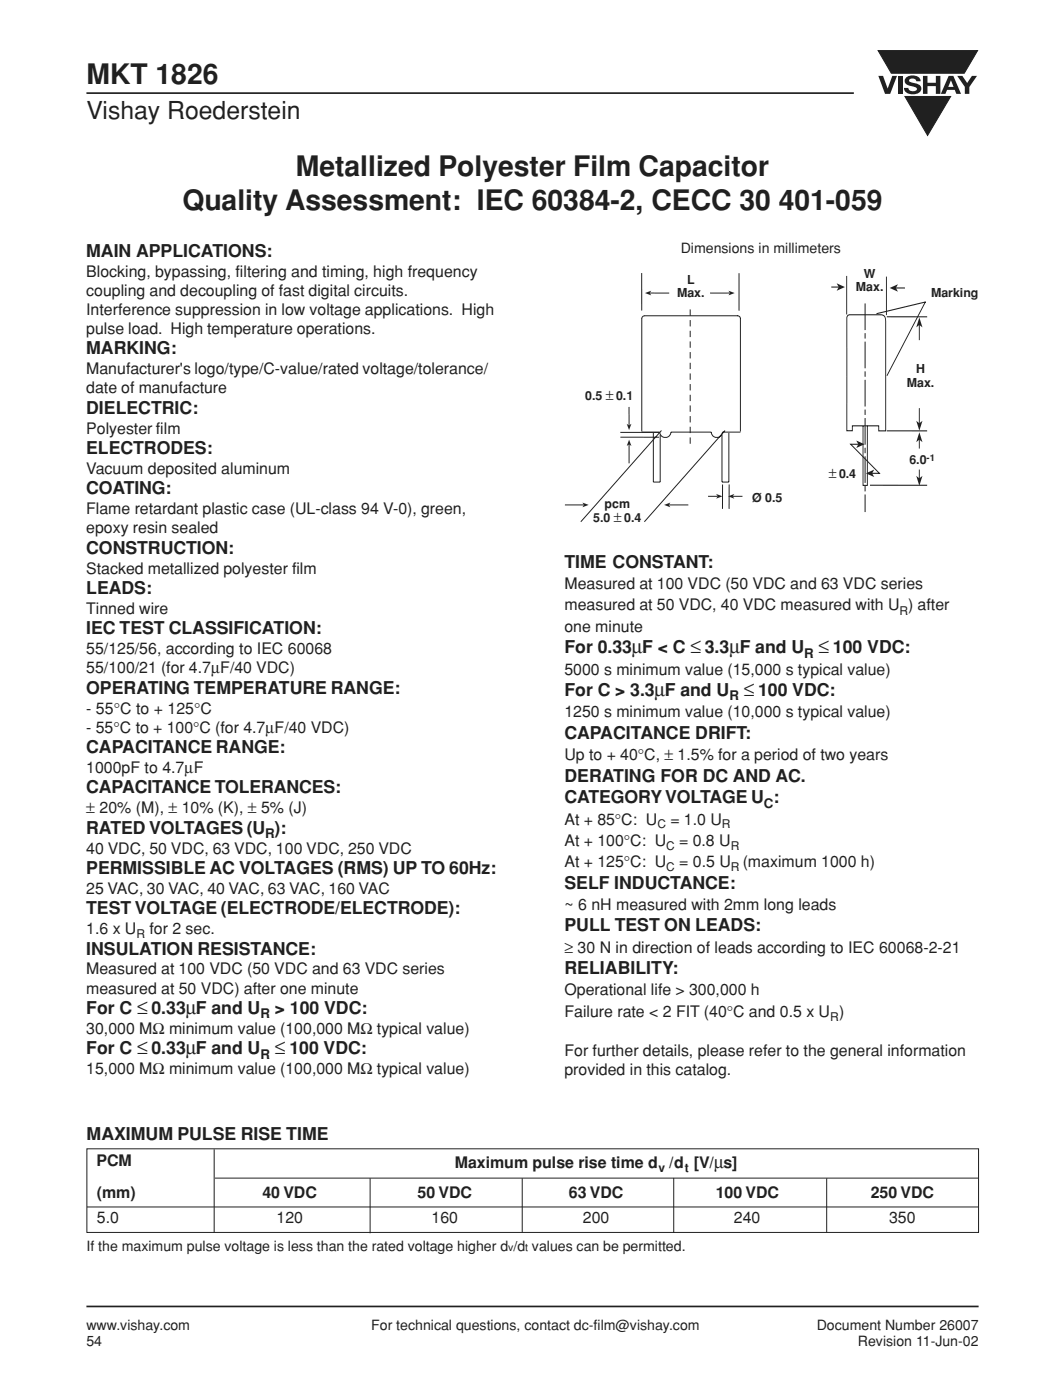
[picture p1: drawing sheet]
<svg xmlns="http://www.w3.org/2000/svg" width="210mm" height="279mm" viewBox="0 0 210 279" stroke-linecap="round" stroke-linejoin="round" font-family="sans-serif">
<defs><g id="words">
<g font-size="5.6" fill="#231f20">
<text x="17.2" y="16.7">MKT 1826</text>
<text x="59" y="35.1">Metallized Polyester Film Capacitor</text>
<text x="36.4" y="41.9">Quality Assessment: IEC 60384-2, CECC 30 401-059</text>
</g>
<text font-size="4.9" fill="#231f20" x="17.2" y="23.8">Vishay Roederstein</text>
<g font-size="3.9" fill="#231f20">
<text x="163.3" y="130.4">≤ 100 VDC:</text>
<text x="148.4" y="138.9">≤ 100 VDC:</text>
<text x="54.8" y="210.4">≤ 100 VDC:</text>
</g>
<g font-size="3.5" fill="#231f20">
<text x="17.2" y="51.2">MAIN APPLICATIONS:</text>
<text x="17.2" y="70.7">MARKING:</text>
<text x="17.2" y="82.5">DIELECTRIC:</text>
<text x="17.2" y="90.6">ELECTRODES:</text>
<text x="17.2" y="98.6">COATING:</text>
<text x="17.2" y="110.5">CONSTRUCTION:</text>
<text x="112.6" y="113.3">TIME CONSTANT:</text>
<text x="17.2" y="118.5">LEADS:</text>
<text x="17.2" y="126.6">IEC TEST CLASSIFICATION:</text>
<text x="112.6" y="130.4">For 0.33µF &lt; C ≤ 3.3µF and U</text>
<text x="17.2" y="138.4">OPERATING TEMPERATURE RANGE:</text>
<text x="112.6" y="138.9">For C &gt; 3.3µF and U</text>
<text x="112.6" y="147.4">CAPACITANCE DRIFT:</text>
<text x="17.2" y="150.3">CAPACITANCE RANGE:</text>
<text x="112.6" y="156">DERATING FOR DC AND AC.</text>
<text x="17.2" y="158.3">CAPACITANCE TOLERANCES:</text>
<text x="112.6" y="160.3">CATEGORY VOLTAGE U :</text>
<text x="17.2" y="166.4">RATED VOLTAGES (U ):</text>
<text x="17.2" y="174.4">PERMISSIBLE AC VOLTAGES (RMS) UP TO 60Hz:</text>
<text x="112.6" y="177.3">SELF INDUCTANCE:</text>
<text x="17.2" y="182.5">TEST VOLTAGE (ELECTRODE/ELECTRODE):</text>
<text x="112.6" y="185.9">PULL TEST ON LEADS:</text>
<text x="17.2" y="190.5">INSULATION RESISTANCE:</text>
<text x="112.6" y="194.4">RELIABILITY:</text>
<text x="17.2" y="202.4">For C ≤ 0.33µF and U</text>
<text x="54.9" y="202.4">&gt; 100 VDC:</text>
<text x="17.2" y="210.4">For C ≤ 0.33µF and U</text>
<text x="17.3" y="227.5">MAXIMUM PULSE RISE TIME</text>
</g>
<g font-size="3.2" fill="#231f20">
<text x="17.2" y="55.2">Blocking, bypassing, filtering and timing, high frequency</text>
<text x="17.2" y="59">coupling and decoupling of fast digital circuits.</text>
<text x="17.2" y="62.8">Interference suppression in low voltage applications. High</text>
<text x="17.2" y="66.6">pulse load. High temperature operations.</text>
<text x="17.2" y="74.7">Manufacturer's logo/type/C-value/rated voltage/tolerance/</text>
<text x="17.2" y="78.5">date of manufacture</text>
<text x="17.2" y="86.5">Polyester film</text>
<text x="17.2" y="94.6">Vacuum deposited aluminum</text>
<text x="17.2" y="102.6">Flame retardant plastic case (UL-class 94 V-0), green,</text>
<text x="17.2" y="106.4">epoxy resin sealed</text>
<text x="17.2" y="114.5">Stacked metallized polyester film</text>
<text x="112.6" y="117.6">Measured at 100 VDC (50 VDC and 63 VDC series</text>
<text x="17.2" y="122.5">Tinned wire</text>
<text x="112.6" y="121.8">measured at 50 VDC, 40 VDC measured with U ) after</text>
<text x="17.2" y="130.6">55/125/56, according to IEC 60068</text>
<text x="112.6" y="126.1">one minute</text>
<text x="17.2" y="134.4">55/100/21 (for 4.7µF/40 VDC)</text>
<text x="112.6" y="134.7">5000 s minimum value (15,000 s typical value)</text>
<text x="17.2" y="142.4">- 55°C to + 125°C</text>
<text x="112.6" y="143.2">1250 s minimum value (10,000 s typical value)</text>
<text x="17.2" y="146.2">- 55°C to + 100°C (for 4.7µF/40 VDC)</text>
<text x="17.2" y="154.3">1000pF to 4.7µF</text>
<text x="112.6" y="151.7">Up to + 40°C, ± 1.5% for a period of two years</text>
<text x="17.2" y="162.3">± 20% (M), ± 10% (K), ± 5% (J)</text>
<text x="112.6" y="164.5">At + 85°C: U</text>
<text x="133.8" y="164.5">= 1.0 U</text>
<text x="17.2" y="170.3">40 VDC, 50 VDC, 63 VDC, 100 VDC, 250 VDC</text>
<text x="112.6" y="168.8">At + 100°C: U</text>
<text x="112.6" y="173.1">At + 125°C: U</text>
<text x="135.5" y="168.8">= 0.8 U</text>
<text x="135.5" y="173.1">= 0.5 U</text>
<text x="148.2" y="173.1">(maximum 1000 h)</text>
<text x="17.2" y="178.4">25 VAC, 30 VAC, 40 VAC, 63 VAC, 160 VAC</text>
<text x="112.6" y="181.6">~ 6 nH measured with 2mm long leads</text>
<text x="17.2" y="186.4">1.6 x U</text>
<text x="29.8" y="186.4">for 2 sec.</text>
<text x="112.6" y="190.2">≥ 30 N in direction of leads according to IEC 60068-2-21</text>
<text x="17.2" y="194.5">Measured at 100 VDC (50 VDC and 63 VDC series</text>
<text x="17.2" y="198.3">measured at 50 VDC) after one minute</text>
<text x="112.6" y="198.7">Operational life &gt; 300,000 h</text>
<text x="112.6" y="202.9">Failure rate &lt; 2 FIT (40°C and 0.5 x U )</text>
<text x="17.2" y="206.3">30,000 MΩ minimum value (100,000 MΩ typical value)</text>
<text x="17.2" y="214.4">15,000 MΩ minimum value (100,000 MΩ typical value)</text>
<text x="112.6" y="210.7">For further details, please refer to the general information</text>
<text x="112.6" y="214.5">provided in this catalog.</text>
<text x="19.2" y="232.8">PCM</text>
<text x="90.7" y="233.1">Maximum pulse rise time d</text>
<text x="133.5" y="233.1">/d [V/µs]</text>
<text x="19.3" y="239.1">(mm)</text>
<text x="52.4" y="239.1">40 VDC</text>
<text x="83.3" y="239.1">50 VDC</text>
<text x="113.5" y="239.1">63 VDC</text>
<text x="142.8" y="239.1">100 VDC</text>
<text x="173.7" y="239.1">250 VDC</text>
<text x="19.3" y="244.1">5.0</text>
<text x="55.2" y="244.1">120</text>
<text x="86.1" y="244.1">160</text>
<text x="116.3" y="244.1">200</text>
<text x="146.4" y="244.1">240</text>
<text x="177.4" y="244.1">350</text>
</g>
<g font-size="2.8" fill="#231f20">
<text x="135.8" y="50.5">Dimensions in millimeters</text>
<text x="120.9" y="79.8">±</text>
<text x="165.4" y="95.4">±</text>
<text x="122.5" y="104.1">±</text>
<text x="17.3" y="249.7">If the maximum pulse voltage is less than the rated voltage higher d /d values can be permitted.</text>
<text x="17.2" y="265.5">www.vishay.com</text>
<text x="17.2" y="268.7">54</text>
<text x="74.1" y="265.5">For technical questions, contact dc-film@vishay.com</text>
<text x="163" y="265.5">Document Number 26007</text>
<text x="171.2" y="268.7">Revision 11-Jun-02</text>
</g>
<g font-size="2.6" fill="#231f20">
<text x="160.5" y="131.3">R</text>
<text x="145.6" y="139.8">R</text>
<text x="152.4" y="161.2">C</text>
<text x="52.9" y="167.3">R</text>
<text x="52" y="203.2">R</text>
<text x="52" y="211.3">R</text>
</g>
<g font-size="2.5" fill="#231f20">
<text x="135.1" y="59.4">Max.</text>
<text x="137.1" y="56.7">L</text>
<text x="170.8" y="58.1">Max.</text>
<text x="172.4" y="55.5">W</text>
<text x="185.8" y="59.2">Marking</text>
<text x="181" y="77.2">Max.</text>
<text x="182.8" y="74.5">H</text>
<text x="116.8" y="79.8">0.5</text>
<text x="122.9" y="79.8">0.1</text>
<text x="167.4" y="95.4">0.4</text>
<text x="181.5" y="92.6">6.0</text>
<text x="120.6" y="101.5">pcm</text>
<text x="150.1" y="100.2">Ø 0.5</text>
<text x="118.4" y="104.1">5.0</text>
<text x="124.5" y="104.1">0.4</text>
</g>
<g font-size="2.4" fill="#231f20">
<text x="179.5" y="122.6">R</text>
<text x="131.2" y="165.3">C</text>
<text x="144" y="165.3">R</text>
<text x="132.9" y="169.6">C</text>
<text x="132.9" y="173.9">C</text>
<text x="145.8" y="169.6">R</text>
<text x="145.8" y="173.9">R</text>
<text x="27.2" y="187.2">R</text>
<text x="165.7" y="203.8">R</text>
<text x="131.4" y="233.9">v</text>
<text x="136.7" y="233.9">t</text>
</g>
<g font-size="2.1" fill="#231f20">
<text x="101.4" y="249.7">v</text>
<text x="104.8" y="249.7">t</text>
</g>
<text font-size="1.9" fill="#231f20" x="184.9" y="92">-1</text>
</g></defs>
<path d="M17.2 18.6h153.2M17.2 260.7h178.1" fill="none" stroke="#231f20" stroke-width=".34"/>
<g fill="#231f20">
<path d="M175.3 15.1h.9l.9 2.6 .9-2.6h1l-1.4 3.6h-1z"/>
<path d="M179.1 15.1h.9v3.6h-.9z"/>
<path d="M180.8 15.4a2.07 2.07 0 0 1 2.8 .4l.1 .4h-.9a.78 .78 0 0 0-.7-.5 .78 .78 0 0 0-.7 .4l.2 .3 1 .2a1.08 1.08 0 0 1 1.2 1 1.08 1.08 0 0 1-1.1 1.2 1.71 1.71 0 0 1-2.3-1.3h.8a.95 .95 0 0 0 .8 .7 .95 .95 0 0 0 1-.4 1.29 1.29 0 0 0-1.3-.6 1.03 1.03 0 0 1-1-.6 1.03 1.03 0 0 1 .1-1.2z"/>
<path d="M184.2 15.1h.9v1.4h1.6v-1.4h.9v3.6h-.9v-1.5h-1.6v1.5h-.9z"/>
<path d="M191 15.1h1l1 1.5 .9-1.5h1l-1.5 2.3v1.3h-.9v-1.4z"/>
<path d="M175.2 10.1h19.9l-2.7 4.5h-14.6z"/>
<path d="M189.3 15.1h.9l1.6 3.6h-1l-.3-.8h-1.5l-.4 .8h-.9zM189.7 16l-.5 1.3h1.1z"/>
</g>
<path d="M175.2 10.1h19.9l-2.7 4.5h-14.6z" fill="none" stroke="#231f20" stroke-width=".2"/>
<path d="M180.6 19.3h9.1l-4.6 7.7z" fill="#231f20"/>
<path d="M180.6 19.3h9.1l-4.6 7.7zM168.9 55.1v7.7M176.9 55.2v7.7M178.7 57.5h1.8" fill="none" stroke="#231f20" stroke-width=".2"/>
<path d="M177.5 57.5l1.7-.8-.4 .8 .4 .7z" fill-rule="evenodd" fill="#231f20"/>
<path d="M166 57.3h1.3" fill="none" stroke="#231f20" stroke-width=".2"/>
<path d="M166.9 56.5l1.7 .8-1.7 .7 .4-.7z" fill-rule="evenodd" fill="#231f20"/>
<path d="M184.6 60.3l-7.6 14.7M184.7 60.2l-9.8 2.4M171.3 88.7h-1.6l5.8 5.8h-1.5" fill="none" stroke="#231f20" stroke-width=".2"/>
<g fill="#231f20">
<path d="M170.8 87.9l1.7 .8-1.7 .7 .5-.7z" fill-rule="evenodd"/>
<path d="M172.8 94.5l1.6-.8-.4 .8 .4 .7z" fill-rule="evenodd"/>
</g>
<path d="M172.6 60.7v41.4" fill="none" stroke="#231f20" stroke-width=".22" stroke-dasharray="4.6 .8 .8 .8"/>
<path d="M169.3 62.9l6.1-.1a1.07 1.07 0 0 1 1.3 1.3v21.9h-1.4v-1h-5.2v1h-1.1v-21.1a2.52 2.52 0 0 1 .3-2zM176.9 63.2h8.1M173.1 85v11.9h-.9v-11.9M176.9 86h8.1M183.4 81.6v2.9" fill="none" stroke="#231f20" stroke-width=".2"/>
<path d="M182.8 84l.6 .5 .7-.5-.7 2z" fill-rule="evenodd" fill="#231f20"/>
<path d="M183.4 64.8v3" fill="none" stroke="#231f20" stroke-width=".2"/>
<path d="M183.4 63.4l.7 1.9-.7-.5-.6 .5z" fill-rule="evenodd" fill="#231f20"/>
<path d="M173.6 96.8h11.4M183.4 93.8v1.7" fill="none" stroke="#231f20" stroke-width=".2"/>
<path d="M182.8 95l.6 .5 .7-.5-.7 2z" fill-rule="evenodd" fill="#231f20"/>
<path d="M183.4 87.7v1.7" fill="none" stroke="#231f20" stroke-width=".2"/>
<path d="M183.4 86.3l.7 1.9-.7-.5-.6 .5z" fill-rule="evenodd" fill="#231f20"/>
<path d="M145.7 58.5h-4M147.5 54.5v7.5M128.1 63.6v22.5M128.6 63h18.6M128.6 63l-.3 .1-.3 .5M147.2 63l.3 .1 .2 .5M147.7 63.6v22.5M130.4 86.4v9.8h1.3v-9.4M144.2 96.7v4.9M145.4 86.4v9.8h-1.3v-9.4" fill="none" stroke="#231f20" stroke-width=".2"/>
<path d="M137.7 61.9v26.9" fill="none" stroke="#231f20" stroke-width=".2" stroke-dasharray="1.1 1.1"/>
<path d="M145.4 58l1.2 .5-1.2 .4 .3-.4z" fill-rule="evenodd" fill="#231f20"/>
<path d="M128 54.5v7.5M129.6 58.5h3.8" fill="none" stroke="#231f20" stroke-width=".2"/>
<path d="M128.7 58.5l1.2-.5-.3 .5 .3 .4z" fill-rule="evenodd" fill="#231f20"/>
<path d="M116.5 100.8h-3.8" fill="none" stroke="#231f20" stroke-width=".2"/>
<path d="M116.2 100.3l1.3 .5-1.3 .4 .3-.4z" fill-rule="evenodd" fill="#231f20"/>
<path d="M133.4 100.8h3.8" fill="none" stroke="#231f20" stroke-width=".2"/>
<path d="M132.5 100.8l1.3-.5-.4 .5 .4 .4z" fill-rule="evenodd" fill="#231f20"/>
<path d="M123.8 86.3h7.7M123.8 87.3h7.7M125.5 81.2v3.7M132 85.9l-16.1 18.2" fill="none" stroke="#231f20" stroke-width=".2"/>
<path d="M125.1 84.6l.4 .3 .5-.3-.5 1.2z" fill-rule="evenodd" fill="#231f20"/>
<path d="M125.5 88.7v3.7" fill="none" stroke="#231f20" stroke-width=".2"/>
<path d="M125.5 87.8l.5 1.2-.5-.3-.4 .3z" fill-rule="evenodd" fill="#231f20"/>
<path d="M128.1 86.2h3.5a1.11 1.11 0 0 0 1.2 1.1 1.11 1.11 0 0 0 1.1-1.1h8a1.11 1.11 0 0 0 1.1 1.1 1.11 1.11 0 0 0 1.1-1.1h3.6M143.2 99l-1.9 .1M144.7 85.9l-16.1 18.2" fill="none" stroke="#231f20" stroke-width=".2"/>
<path d="M142.9 98.6l1.2 .4-1.2 .5 .3-.5z" fill-rule="evenodd" fill="#231f20"/>
<path d="M145.5 96.7v4.9M148.1 99l-1.9 .1" fill="none" stroke="#231f20" stroke-width=".2"/>
<path d="M145.3 99.1l1.2-.5-.3 .5 .3 .4z" fill-rule="evenodd" fill="#231f20"/>
<path d="M17.3 229.3h177.9v16.7h-177.9zM42.7 229.4v16.6M42.9 235.1h152.3M73.8 235.2v10.9M104.2 235.2v10.7M134.4 235.1v10.9M164.9 235.2v10.7M17.3 240.9h178" fill="none" stroke="#231f20" stroke-width=".2"/>
<use href="#words"/>
</svg>
